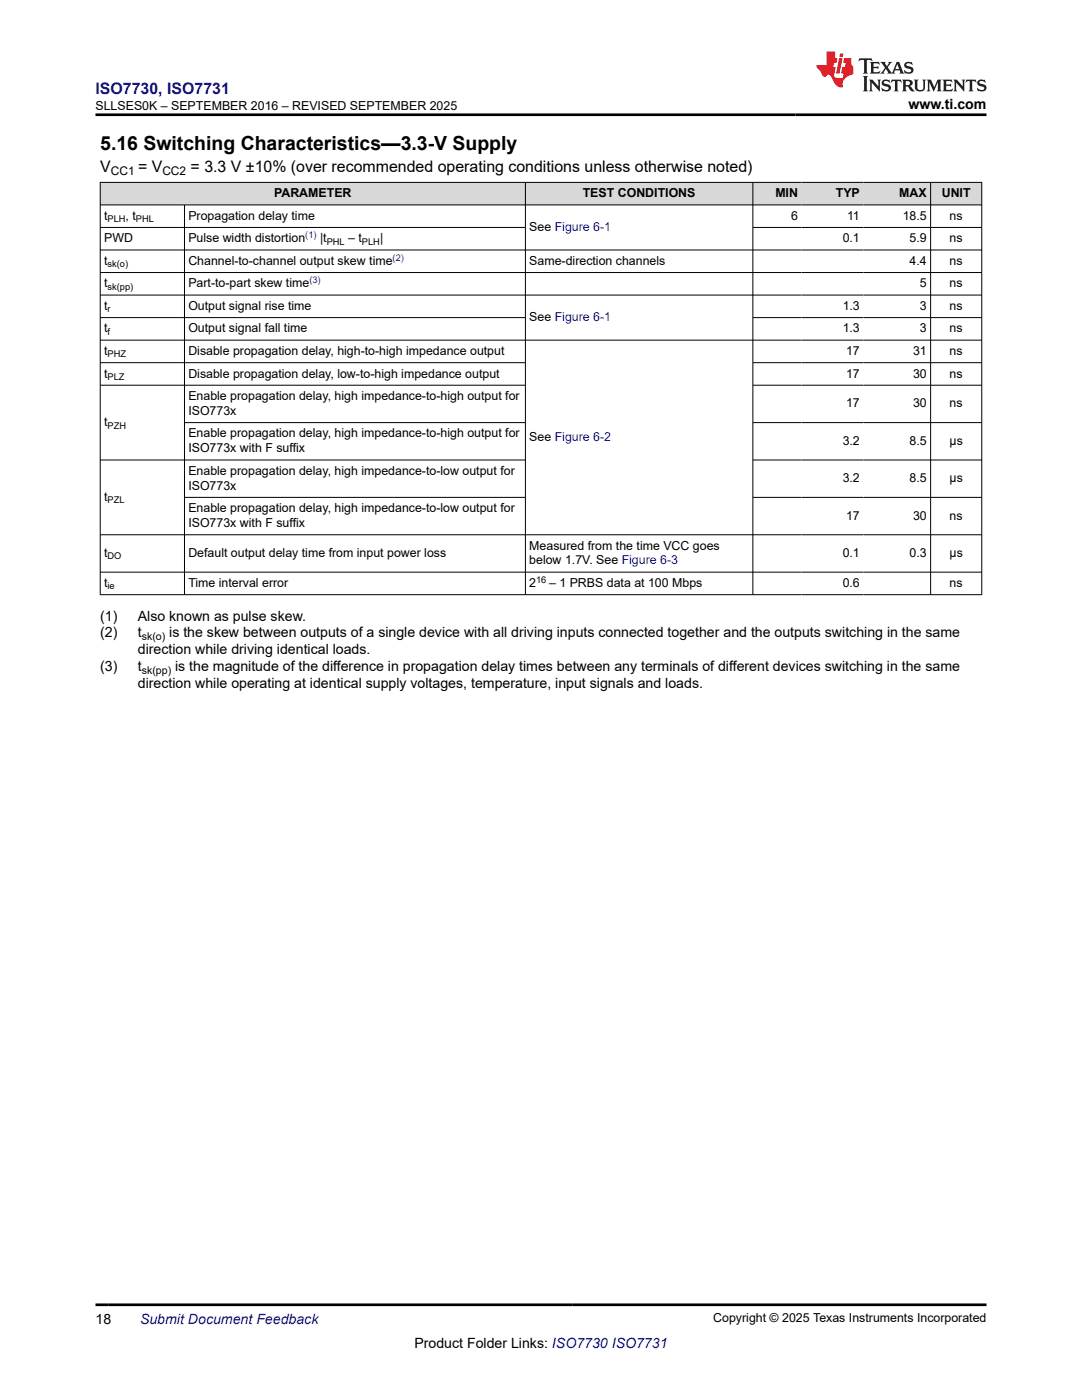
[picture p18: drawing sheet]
<svg xmlns="http://www.w3.org/2000/svg" width="216mm" height="279mm" viewBox="0 0 216 279" stroke-linecap="round" stroke-linejoin="round" font-family="sans-serif">
<defs><g id="words">
<text font-size="3.9" x="20" y="29.9">5.16 Switching Characteristics—3.3-V Supply</text>
<text font-size="3.2" fill="#00f" x="19" y="18.7">ISO7730, ISO7731</text>
<g font-size="3.2">
<text x="20" y="34.3">V</text>
<text x="27.5" y="34.3">= V</text>
<text x="38" y="34.3">= 3.3 V ±10% (over recommended operating conditions unless otherwise noted)</text>
</g>
<g font-size="2.8">
<text x="181.3" y="21.8">www.ti.com</text>
<text x="20" y="123.8">(1)</text>
<text x="27.5" y="123.8">Also known as pulse skew.</text>
<text x="20" y="127.2">(2)</text>
<text x="27.5" y="127.2">t</text>
<text x="27.5" y="130.6">direction while driving identical loads.</text>
<text x="33.8" y="127.2">is the skew between outputs of a single device with all driving inputs connected together and the outputs switching in the same</text>
<text x="20" y="134">(3)</text>
<text x="27.5" y="137.4">direction while operating at identical supply voltages, temperature, input signals and loads.</text>
<text x="27.5" y="134">t</text>
<text x="34.9" y="134">is the magnitude of the difference in propagation delay times between any terminals of different devices switching in the same</text>
<text x="19" y="264.2">18</text>
<text x="82.7" y="269">Product Folder Links: ISO7730 ISO7731</text>
</g>
<text font-size="2.8" fill="#00f" x="27.9" y="264.2">Submit Document Feedback</text>
<g font-size="2.5">
<text x="19.1" y="21.9">SLLSES0K – SEPTEMBER 2016 – REVISED SEPTEMBER 2025</text>
<text x="54.7" y="39.4">PARAMETER</text>
<text x="116.3" y="39.4">TEST CONDITIONS</text>
<text x="154.7" y="39.4">MIN</text>
<text x="166.8" y="39.4">TYP</text>
<text x="179.4" y="39.4">MAX</text>
<text x="187.9" y="39.4">UNIT</text>
<text x="20.8" y="43.9">t</text>
<text x="25.1" y="43.9">, t</text>
<text x="37.6" y="43.9">Propagation delay time</text>
<text x="105.6" y="46.1">See Figure 6-1</text>
<text x="157.9" y="43.9">6</text>
<text x="169" y="43.9">11</text>
<text x="180.1" y="43.9">18.5</text>
<text x="189.5" y="43.9">ns</text>
<text x="20.8" y="48.4">PWD</text>
<text x="20.8" y="52.9">t</text>
<text x="37.6" y="48.4">Pulse width distortion</text>
<text x="37.6" y="52.9">Channel-to-channel output skew time</text>
<text x="63.9" y="48.4">|t</text>
<text x="69.5" y="48.4">– t</text>
<text x="75.8" y="48.4">|</text>
<text x="105.6" y="52.9">Same-direction channels</text>
<text x="168.1" y="48.4">0.1</text>
<text x="181.5" y="48.4">5.9</text>
<text x="181.5" y="52.9">4.4</text>
<text x="189.5" y="48.4">ns</text>
<text x="189.5" y="52.9">ns</text>
<text x="20.8" y="57.4">t</text>
<text x="37.6" y="57.4">Part-to-part skew time</text>
<text x="183.6" y="57.4">5</text>
<text x="189.5" y="57.4">ns</text>
<text x="20.8" y="61.8">t</text>
<text x="37.6" y="61.8">Output signal rise time</text>
<text x="105.6" y="64.1">See Figure 6-1</text>
<text x="168.1" y="61.8">1.3</text>
<text x="183.6" y="61.8">3</text>
<text x="189.5" y="61.8">ns</text>
<text x="20.8" y="66.3">t</text>
<text x="20.8" y="70.8">t</text>
<text x="37.6" y="66.3">Output signal fall time</text>
<text x="37.6" y="70.8">Disable propagation delay, high-to-high impedance output</text>
<text x="168.1" y="66.3">1.3</text>
<text x="168.8" y="70.8">17</text>
<text x="182.2" y="70.8">31</text>
<text x="183.6" y="66.3">3</text>
<text x="189.5" y="66.3">ns</text>
<text x="189.5" y="70.8">ns</text>
<text x="20.8" y="75.3">t</text>
<text x="37.6" y="75.3">Disable propagation delay, low-to-high impedance output</text>
<text x="168.8" y="75.3">17</text>
<text x="182.2" y="75.3">30</text>
<text x="189.5" y="75.3">ns</text>
<text x="37.6" y="79.8">Enable propagation delay, high impedance-to-high output for</text>
<text x="37.6" y="82.8">ISO773x</text>
<text x="168.8" y="81.3">17</text>
<text x="182.2" y="81.3">30</text>
<text x="189.5" y="81.3">ns</text>
<text x="20.8" y="85.1">t</text>
<text x="37.6" y="87.3">Enable propagation delay, high impedance-to-high output for</text>
<text x="105.6" y="88">See Figure 6-2</text>
<text x="168.1" y="88.8">3.2</text>
<text x="181.5" y="88.8">8.5</text>
<text x="189.5" y="88.8">μs</text>
<text x="37.6" y="90.3">ISO773x with F suffix</text>
<text x="37.6" y="94.8">Enable propagation delay, high impedance-to-low output for</text>
<text x="20.8" y="100">t</text>
<text x="37.6" y="97.7">ISO773x</text>
<text x="168.1" y="96.2">3.2</text>
<text x="181.5" y="96.2">8.5</text>
<text x="189.5" y="96.2">μs</text>
<text x="37.6" y="102.2">Enable propagation delay, high impedance-to-low output for</text>
<text x="37.6" y="105.2">ISO773x with F suffix</text>
<text x="168.8" y="103.7">17</text>
<text x="182.2" y="103.7">30</text>
<text x="189.5" y="103.7">ns</text>
<text x="20.8" y="111.2">t</text>
<text x="37.6" y="111.2">Default output delay time from input power loss</text>
<text x="105.6" y="109.7">Measured from the time VCC goes</text>
<text x="105.6" y="112.6">below 1.7V. See Figure 6-3</text>
<text x="168.1" y="111.2">0.1</text>
<text x="181.5" y="111.2">0.3</text>
<text x="189.5" y="111.2">μs</text>
<text x="20.8" y="117.1">t</text>
<text x="37.6" y="117.1">Time interval error</text>
<text x="105.6" y="117.1">2</text>
<text x="109.6" y="117.1">– 1 PRBS data at 100 Mbps</text>
<text x="168.1" y="117.1">0.6</text>
<text x="189.5" y="117.1">ns</text>
<text x="142.3" y="263.9">Copyright © 2025 Texas Instruments Incorporated</text>
</g>
<g font-size="2.4">
<text x="22.1" y="34.9">CC1</text>
<text x="32.4" y="34.9">CC2</text>
</g>
<g font-size="2.1">
<text x="28.3" y="127.8">sk(o)</text>
<text x="28.3" y="134.6">sk(pp)</text>
</g>
<g font-size="1.9">
<text x="21.5" y="44.4">PLH</text>
<text x="27.1" y="44.4">PHL</text>
<text x="21.5" y="53.3">sk(o)</text>
<text x="65.2" y="48.8">PHL</text>
<text x="72.2" y="48.8">PLH</text>
<text x="21.5" y="57.8">sk(pp)</text>
<text x="21.5" y="62.3">r</text>
<text x="21.5" y="66.8">f</text>
<text x="21.5" y="71.3">PHZ</text>
<text x="21.5" y="75.8">PLZ</text>
<text x="21.5" y="85.5">PZH</text>
<text x="21.5" y="100.5">PZL</text>
<text x="21.5" y="111.7">DO</text>
<text x="21.5" y="117.6">ie</text>
<text x="107" y="116.3">16</text>
</g>
<g font-size="1.9" fill="#00f">
<text x="60.9" y="47.5">(1)</text>
<text x="78.3" y="52">(2)</text>
<text x="61.7" y="56.5">(3)</text>
</g>
</g></defs>
<g fill="#d8d8d8">
<path d="M20 36.4h175.9v4.5h-175.9z" fill-rule="evenodd"/>
<path d="M20.1 36.5h84.7v4.3h-84.7z" fill-rule="evenodd"/>
<path d="M104.9 36.5h45.3v4.3h-45.3z" fill-rule="evenodd"/>
<path d="M150.3 36.5h9.6v4.3h-9.6z" fill-rule="evenodd"/>
<path d="M159.9 36.5h12.4v4.3h-12.4z" fill-rule="evenodd"/>
<path d="M172.3 36.5h13.3v4.3h-13.3z" fill-rule="evenodd"/>
<path d="M185.8 36.5h10v4.3h-10z" fill-rule="evenodd"/>
</g>
<g fill="none" stroke="#000" stroke-width=".2">
<path d="M19.9 36.4h176.1M20 36.3v82.4M104.8 36.3v82.4M150.2 36.3v82.4M185.7 36.3v82.4M195.9 36.3v82.4M19.9 40.9h176.1M19.9 45.4h85M19.9 49.9h176.1M19.9 54.4h176.1M19.9 58.9h176.1M36.8 40.9v77.8"/>
<path d="M150.2 45.4h45.8M19.9 63.4h85M19.9 67.9h176.1M19.9 72.4h85M19.9 76.9h85M150.2 63.4h45.8M150.2 72.4h45.8M150.2 76.9h45.8M19.9 91.8h85M36.8 84.3h68.1M36.8 99.3h68.1M150.2 91.8h45.8"/>
<path d="M150.2 84.3h45.8M150.2 99.3h45.8M19.9 114.2h176.1M19.9 118.7h176.1M196 106.7h-176.1"/>
</g>
<path d="M171.5 11.6l-.2 .6 .5-.2h.6v.1v2.2l-.2 .4h1l-.2-.4v-2.2v-.1h.5l.6 .2-.2-.6zM173.6 12.4l.2 .3v1.6l-.2 .4h1.9l.1-.6a1.08 1.08 0 0 1-1.3 .2v-.7h.6l.4 .2v-.7l-.4 .2h-.6v-.5l.2-.2a1 1 0 0 1 1 .3l-.1-.5zM175.7 12.4l.9 1.1-1 1.2h.9l-.2-.2 .5-.8 .4 .8-.2 .2h1.6l-.2-.2 .2-.5h.9l.1 .5-.1 .2h.9l-.2-.4-.8-1.9h-.5l-.9 2.1-.9-1.1 .9-1h-.8l.2 .2-.4 .6-.4-.6 .2-.2zM179 12.8l.4 1h-.7zM180.7 12.5a.65 .65 0 0 0-.2 .7 .65 .65 0 0 0 .6 .5l.6 .1 .1 .3a.79 .79 0 0 1-.7 .4 .79 .79 0 0 1-.7-.5l.1 .7 .2-.1a.93 .93 0 0 0 1.1 0 .93 .93 0 0 0 .4-.9 1.46 1.46 0 0 0-1.2-.6l-.1-.3a1.09 1.09 0 0 1 1.2 .2l-.2-.6-.1 .1-.5-.2zM172.2 15.2l.2 .4v2.2l-.2 .4h1l-.2-.4v-2.2l.2-.4zM173.4 15.9l.2 .4v1.5l-.2 .4h.8l-.3-.4 .1-1.3 1.6 1.8v-2l.2-.4h-.7l.1 .2 .1 1.1-1.2-1.3zM176.2 16a.65 .65 0 0 0-.2 .8 .65 .65 0 0 0 .6 .4l.6 .2 .1 .2a.79 .79 0 0 1-.7 .4 .79 .79 0 0 1-.7-.5l.1 .7 .2-.1a.93 .93 0 0 0 1.1 .1 .93 .93 0 0 0 .4-1 1.46 1.46 0 0 0-1.2-.5l-.1-.4a1.09 1.09 0 0 1 1.2 .2l-.1-.6-.2 .1-.5-.1zM177.9 15.9l-.1 .6a.63 .63 0 0 1 .8-.3v1.6l-.3 .4h1l-.2-.4v-1.6a.66 .66 0 0 1 .8 .3l-.1-.6zM180 15.9l.2 .4v1.5l-.2 .4h1l-.2-.2-.1-.7h.5l.1 .2a.79 .79 0 0 0 1.2 .6l-1-.9a.61 .61 0 0 0 .6-.6 .61 .61 0 0 0-.5-.7zM180.8 16.2h.1a.47 .47 0 0 1 .5 .1 .47 .47 0 0 1 .1 .5l-.1 .1-.7 .1zM182.3 15.9l.2 .2a2.27 2.27 0 0 0 .4 2 1.04 1.04 0 0 0 1.7-.7v-1.3l.2-.2h-.8l.2 .4v1.1a.6 .6 0 0 1-.6 .6 .6 .6 0 0 1-.6-.6v-1.1l.3-.4zM184.9 15.9l.2 .4v1.5l-.2 .4h.8l-.3-.4v-1.4l.9 1.9 .9-1.9v1.4l-.3 .4h1l-.2-.4v-1.5l.2-.4h-.8l-.7 1.5-.6-1.5zM188.1 15.9l.2 .4v1.5l-.2 .4h1.9l.1-.6a1.09 1.09 0 0 1-1.3 .2v-.7h.6l.4 .2v-.6l-.4 .2h-.6v-.6l.2-.1a1.01 1.01 0 0 1 1 .3l-.1-.6zM190.2 15.9l.3 .4v1.5l-.3 .4h.8l-.2-.4v-1.3l1.6 1.8v-2l.2-.4h-.7l.2 .2v1.1l-1.2-1.3zM192.8 15.9l-.1 .6a.63 .63 0 0 1 .8-.3v1.6l-.3 .4h1l-.2-.4v-1.6a.66 .66 0 0 1 .8 .3l-.1-.6zM195.2 16a.65 .65 0 0 0-.2 .8 .65 .65 0 0 0 .6 .4l.6 .2 .2 .2a.79 .79 0 0 1-.7 .4 .79 .79 0 0 1-.7-.5l.1 .7 .2-.1a.93 .93 0 0 0 1 .1 .93 .93 0 0 0 .5-1 1.46 1.46 0 0 0-1.3-.5v-.4a1.09 1.09 0 0 1 1.2 .2l-.2-.6-.2 .1-.5-.1z" fill="#231f20"/>
<path d="M164.9 10.3v2.7h-2l.1 .4 .8 1a.95 .95 0 0 0 1 .9 .59 .59 0 0 1 .5-.4 .59 .59 0 0 1 .5 .3l.4 .8a1.59 1.59 0 0 0 2.1 1.4 1.61 1.61 0 0 1 1-2.3l1-.3-.1-1.5a1.59 1.59 0 0 1-.3-1.7h-1.5l-.2 .9h.6l-.2 .9h-.5l-.2 .9v.3l.4 .1-.1 .9h-.7a.73 .73 0 0 1-1-.7l.3-1.5h-.5l.1-.9h.5l.2-.9h-.5v-1.3zM167.4 11.6l-.6 3.1h.7l.6-3.1zM167.6 10.7l-.1 .6h.7l.1-.6z" fill="#ed1c24"/>
<path d="M19 22.9h177.8M19 260.4h177.8" fill="none" stroke="#000" stroke-width=".53"/>
<use href="#words"/>
</svg>
